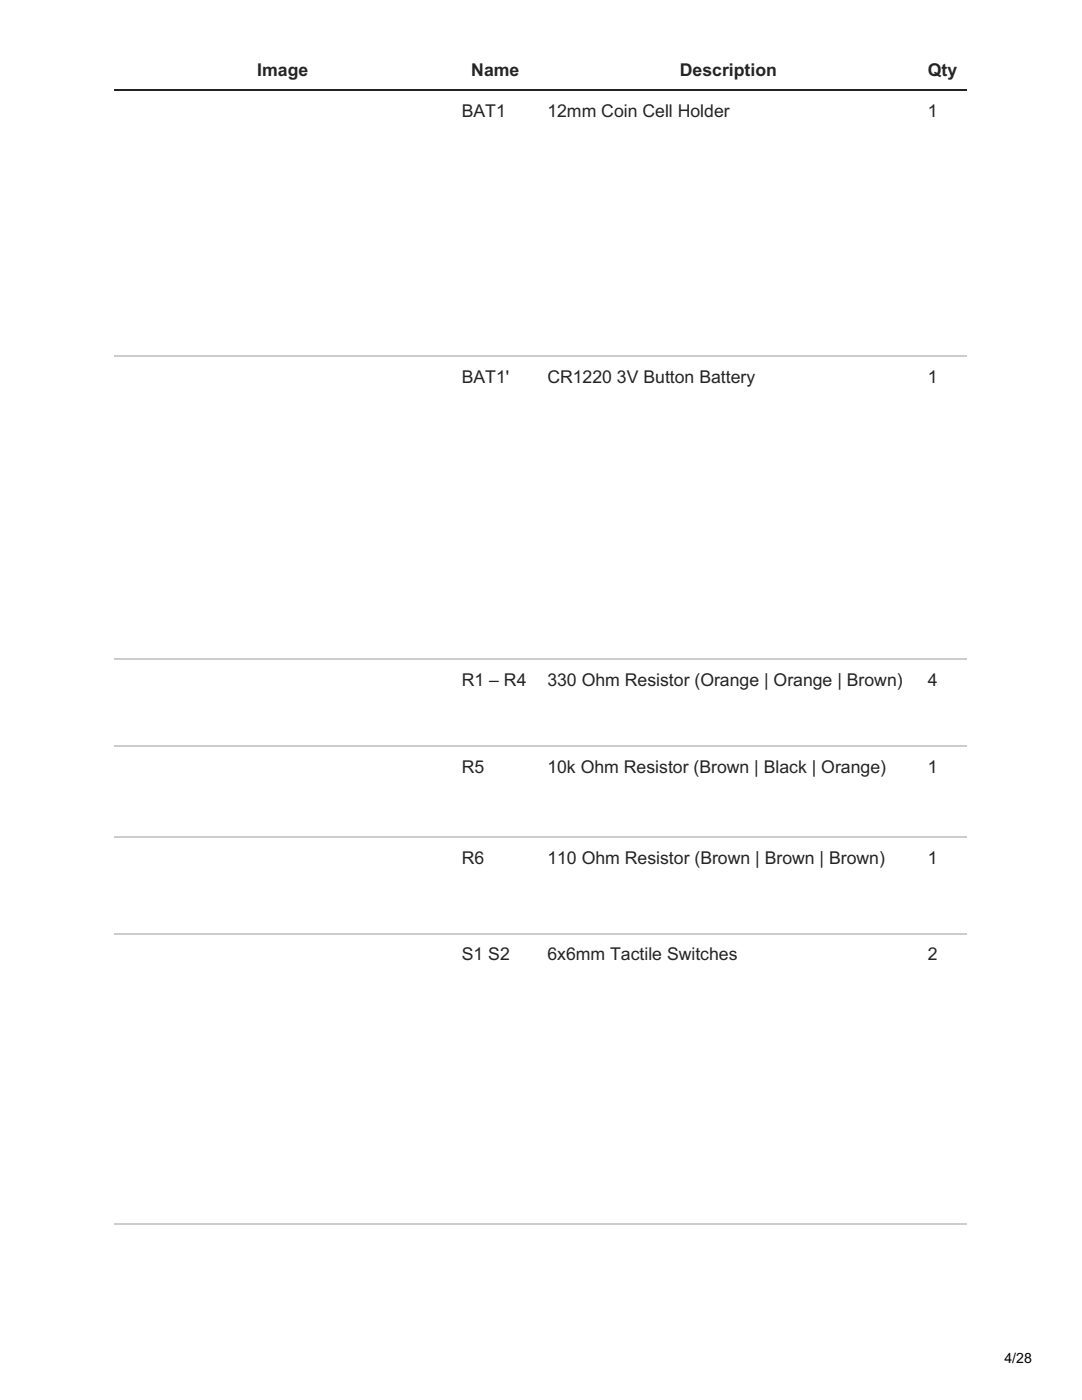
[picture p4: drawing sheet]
<svg xmlns="http://www.w3.org/2000/svg" width="216mm" height="279mm" viewBox="0 0 216 279" stroke-linecap="round" stroke-linejoin="round" font-family="sans-serif">
<defs><g id="words">
<g font-size="3.5" fill="#212529">
<text x="51.3" y="15.1">Image</text>
<text x="94" y="15.1">Name</text>
<text x="135.7" y="15.1">Description</text>
<text x="185.1" y="15.1">Qty</text>
<text x="92.1" y="23.3">BAT1</text>
<text x="109.2" y="23.3">12mm Coin Cell Holder</text>
<text x="185.1" y="23.3">1</text>
<text x="92.1" y="76.4">BAT1'</text>
<text x="109.2" y="76.4">CR1220</text>
<text x="123.1" y="76.4">3V Button Battery</text>
<text x="185.1" y="76.4">1</text>
<text x="92.1" y="136.9">R1 – R4</text>
<text x="109.2" y="136.9">330 Ohm Resistor (Orange | Orange | Brown)</text>
<text x="185.1" y="136.9">4</text>
<text x="92.1" y="154.2">R5</text>
<text x="109.2" y="154.2">10k Ohm Resistor (Brown | Black | Orange)</text>
<text x="185.1" y="154.2">1</text>
<text x="92.1" y="172.4">R6</text>
<text x="109.2" y="172.4">110 Ohm Resistor (Brown | Brown | Brown)</text>
<text x="185.1" y="172.4">1</text>
<text x="92.1" y="191.6">S1 S2</text>
<text x="109.2" y="191.6">6x6mm Tactile Switches</text>
<text x="185.1" y="191.6">2</text>
</g>
<text font-size="2.8" x="200.4" y="271.9">4/28</text>
</g></defs>
<path d="M22.7 18h170.3M22.7 71.1h170.3M22.7 131.6h170.3M22.7 148.9h170.3M22.7 167.1h170.3M22.7 186.4h170.3M22.7 244.4h170.3" fill="none" stroke="#ccc" stroke-width=".27"/>
<path d="M22.7 18h170.3" fill="none" stroke="#222" stroke-width=".27"/>
<use href="#words"/>
</svg>
